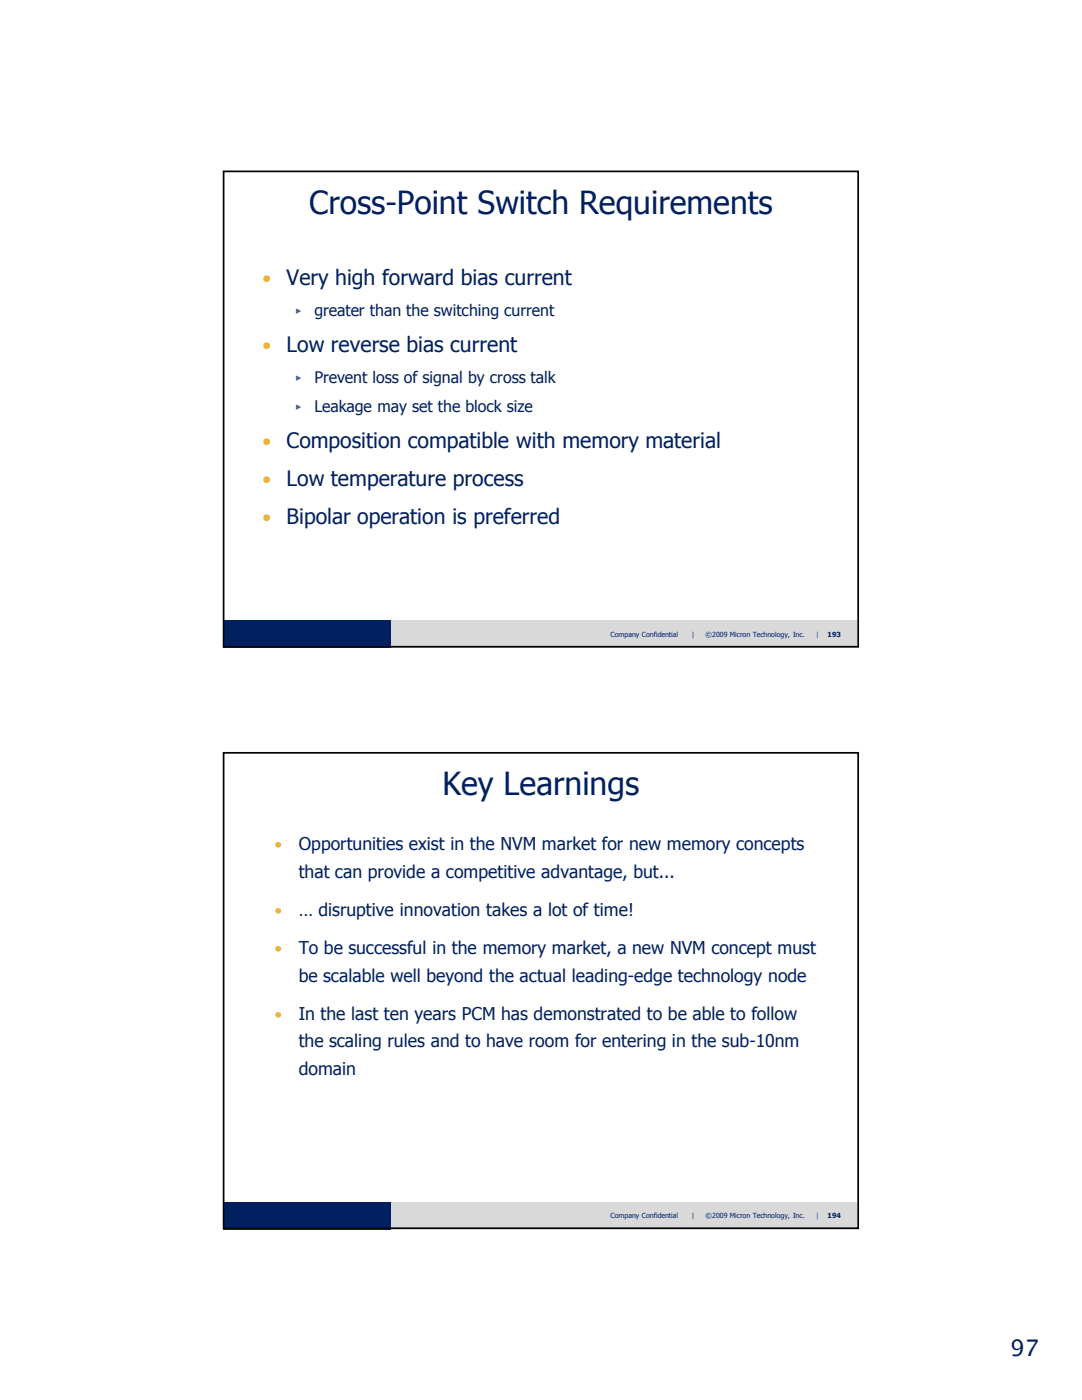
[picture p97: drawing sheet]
<svg xmlns="http://www.w3.org/2000/svg" width="216mm" height="279mm" viewBox="0 0 216 279" stroke-linecap="round" stroke-linejoin="round" font-family="sans-serif">
<defs><g id="words">
<g font-size="6.3" fill="#002060">
<text x="61.7" y="42.7">Cross-Point Switch Requirements</text>
<text x="88.3" y="158.8">Key Learnings</text>
</g>
<text font-size="4.6" fill="#002060" x="201.6" y="270.6">97</text>
<g font-size="4.2" fill="#002060">
<text x="57.2" y="56.9">Very high forward bias current</text>
<text x="57.2" y="70.3">Low reverse bias current</text>
<text x="57.2" y="89.3">Composition compatible with memory material</text>
<text x="57.2" y="96.9">Low temperature process</text>
<text x="57.2" y="104.6">Bipolar operation is preferred</text>
</g>
<g font-size="3.8" fill="#efb22d">
<text x="52.4" y="56.9">•</text>
<text x="52.4" y="70.3">•</text>
<text x="52.4" y="89.3">•</text>
<text x="52.4" y="96.9">•</text>
<text x="52.4" y="104.6">•</text>
</g>
<g font-size="3.5" fill="#002060">
<text x="59.6" y="169.7">Opportunities exist in the NVM market for new memory concepts</text>
<text x="59.6" y="175.2">that can provide a competitive advantage, but...</text>
<text x="59.6" y="182.8">… disruptive innovation takes a lot of time!</text>
<text x="59.6" y="190.4">To be successful in the memory market, a new NVM concept must</text>
<text x="59.6" y="195.9">be scalable well beyond the actual leading-edge technology node</text>
<text x="59.6" y="203.5">In the last ten years PCM has demonstrated to be able to follow</text>
<text x="59.6" y="209">the scaling rules and to have room for entering in the sub-10nm</text>
<text x="59.6" y="214.5">domain</text>
</g>
<g font-size="3.2" fill="#002060">
<text x="62.7" y="63.1">greater than the switching current</text>
<text x="62.7" y="76.4">Prevent loss of signal by cross talk</text>
<text x="62.7" y="82.1">Leakage may set the block size</text>
</g>
<g font-size="3.2" fill="#efb22d">
<text x="54.8" y="169.7">•</text>
<text x="54.8" y="182.8">•</text>
<text x="54.8" y="190.4">•</text>
<text x="54.8" y="203.5">•</text>
</g>
<g font-size="2.5" fill="#375bb0">
<text x="58.8" y="63.1">▶</text>
<text x="58.8" y="76.4">▶</text>
<text x="58.8" y="82.1">▶</text>
</g>
<g font-size="1.4" fill="#002060">
<text x="121.8" y="127.1">Company Confidential</text>
<text x="140.8" y="127.1">©2009 Micron Technology, Inc.</text>
<text x="165.1" y="127.1">193</text>
<text x="121.8" y="243.1">Company Confidential</text>
<text x="140.8" y="243.1">©2009 Micron Technology, Inc.</text>
<text x="165.1" y="243.2">194</text>
</g>
<g font-size="1.4" fill="#0042c8">
<text x="138" y="127.1">|</text>
<text x="162.9" y="127.1">|</text>
<text x="138" y="243.1">|</text>
<text x="162.9" y="243.1">|</text>
</g>
</g></defs>
<path d="M77.9 123.9h93.5v5.4h-93.5z" fill-rule="evenodd" fill="#d9d9d9"/>
<path d="M44.4 123.9h33.5v5.4h-33.5z" fill-rule="evenodd" fill="#002060"/>
<path d="M44.6 34.2h126.6v94.9h-126.6z" fill="none" stroke="#000" stroke-width=".34"/>
<path d="M44.4 150.1h127v95.2h-127z" fill-rule="evenodd" fill="#fff"/>
<path d="M77.9 239.9h93.5v5.4h-93.5z" fill-rule="evenodd" fill="#d9d9d9"/>
<path d="M44.4 239.9h33.5v5.4h-33.5z" fill-rule="evenodd" fill="#002060"/>
<path d="M44.6 150.2h126.6v94.9h-126.6z" fill="none" stroke="#000" stroke-width=".34"/>
<use href="#words"/>
</svg>
